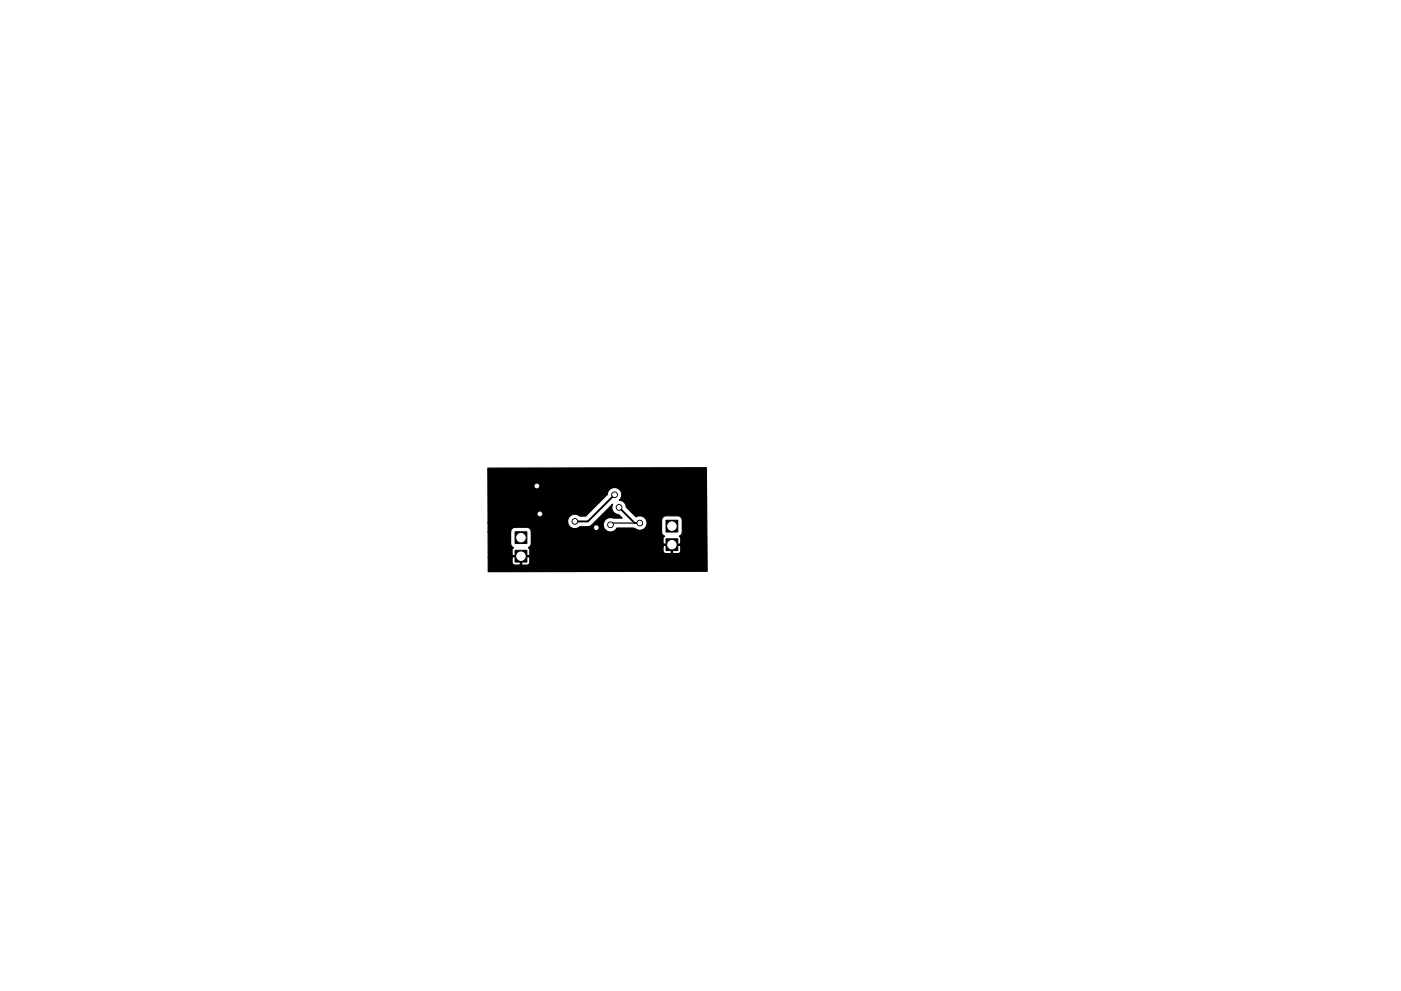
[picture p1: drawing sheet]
<svg xmlns="http://www.w3.org/2000/svg" width="297mm" height="210mm" viewBox="0 0 297 210" stroke-linecap="round" stroke-linejoin="round" font-family="sans-serif">
<g fill="#000" stroke="#000" stroke-width=".21">
<path d="M109.2 112.8h2.5v2.5h-2.5zM109.2 116.8h2.5v2.5h-2.5zM141.2 114.3h2.5v2.5h-2.5zM141.2 110.4h2.5v2.5h-2.5z"/>
<circle cx="113.8" cy="103.1" r=".6"/>
<circle cx="114.5" cy="109" r=".6"/>
<circle cx="121.9" cy="110.6" r=".6"/>
<circle cx="126.4" cy="112" r=".6"/>
<circle cx="129.4" cy="111.3" r=".6"/>
<circle cx="130.3" cy="105" r=".6"/>
<circle cx="131.2" cy="107.7" r=".6"/>
<circle cx="135.6" cy="111" r=".6"/>
</g>
<path d="M121.9 110.6h.1M126.4 112h.1M135.6 111h-5.8l-.4 .3" fill="none" stroke="#000" stroke-width=".25"/>
<path d="M113.8 103.1v5.3l.7 .6" fill="none" stroke="#000" stroke-width="1"/>
<path d="M130.3 105l-5.7 5.6h-2.7M131.2 107.7l3.4 3.3h1" fill="none" stroke="#000" stroke-width=".4"/>
<path d="M103.4 99.3l46.4-.1 .1 22-46.4 .1v-3h5.1v1.1l.2 .4 1.4 .1 .1-.2v-1.6h.3v1.6l.1 .2h1.1l.4-.3 .1-1.3-.1-.2-8.7 .2v-5.5h4.8v2.5a.91 .91 0 0 0 .6 .9l-.3 .4v1.1l.1 .2h3.5l.1-.2v-1.1l-.3-.4 .5-.3h28.1l.1 1.3 .4 .3h1.1l.1-.2v-1.6h.3v1.6l.1 .2h1.1l.5-.6v-1l-.1-.2h-3.5l-.1 .2h-28.1l.1-.6v-2.5a.95 .95 0 0 0-.9-.9h-2.5a.95 .95 0 0 0-.9 .9h-4.8v-1.9h16.9a1.53 1.53 0 0 0 2.5 .9h1.7l.8-.4 4.5-4.4a1.5 1.5 0 0 0 1.3 2.2l.7 .7h-1.9a1.54 1.54 0 0 0-2 .8 1.54 1.54 0 0 0 .8 2 1.54 1.54 0 0 0 2-.7l3.8 .1a1.55 1.55 0 0 0 1.9 .2 1.55 1.55 0 0 0 .6-1.9h3.2v2.5a.91 .91 0 0 0 .6 .9l-.3 .4v1.1l.1 .1h3.5l.1-.1v-1.1l-.3-.4a.93 .93 0 0 0 .7-.9v-2.5a.95 .95 0 0 0-1-1h-2.5a.95 .95 0 0 0-.9 1h-3.2a1.49 1.49 0 0 0-2.3-.7l-2-2.1a1.45 1.45 0 0 0-1.5-1.5 1.54 1.54 0 0 0-.3-2.5 1.54 1.54 0 0 0-2.2 1.3l-4.6 4.6h-1.3a1.53 1.53 0 0 0-1.8-.2 1.53 1.53 0 0 0-.7 1.6h-16.9z" fill="#000" stroke="#000" stroke-width=".25"/>
<g fill="#fff" stroke="#fff" stroke-width=".21">
<circle cx="126.4" cy="112" r=".4"/>
<circle cx="113.8" cy="103.1" r=".4"/>
<circle cx="114.5" cy="109" r=".4"/>
<circle cx="130.3" cy="105" r=".4"/>
<circle cx="121.9" cy="110.6" r=".4"/>
<circle cx="131.2" cy="107.7" r=".4"/>
<circle cx="129.4" cy="111.3" r=".4"/>
<circle cx="135.6" cy="111" r=".4"/>
<circle cx="110.5" cy="114.1" r=".9"/>
<circle cx="110.5" cy="118" r=".9"/>
<circle cx="142.5" cy="115.6" r=".9"/>
<circle cx="142.5" cy="111.6" r=".9"/>
</g>
</svg>
